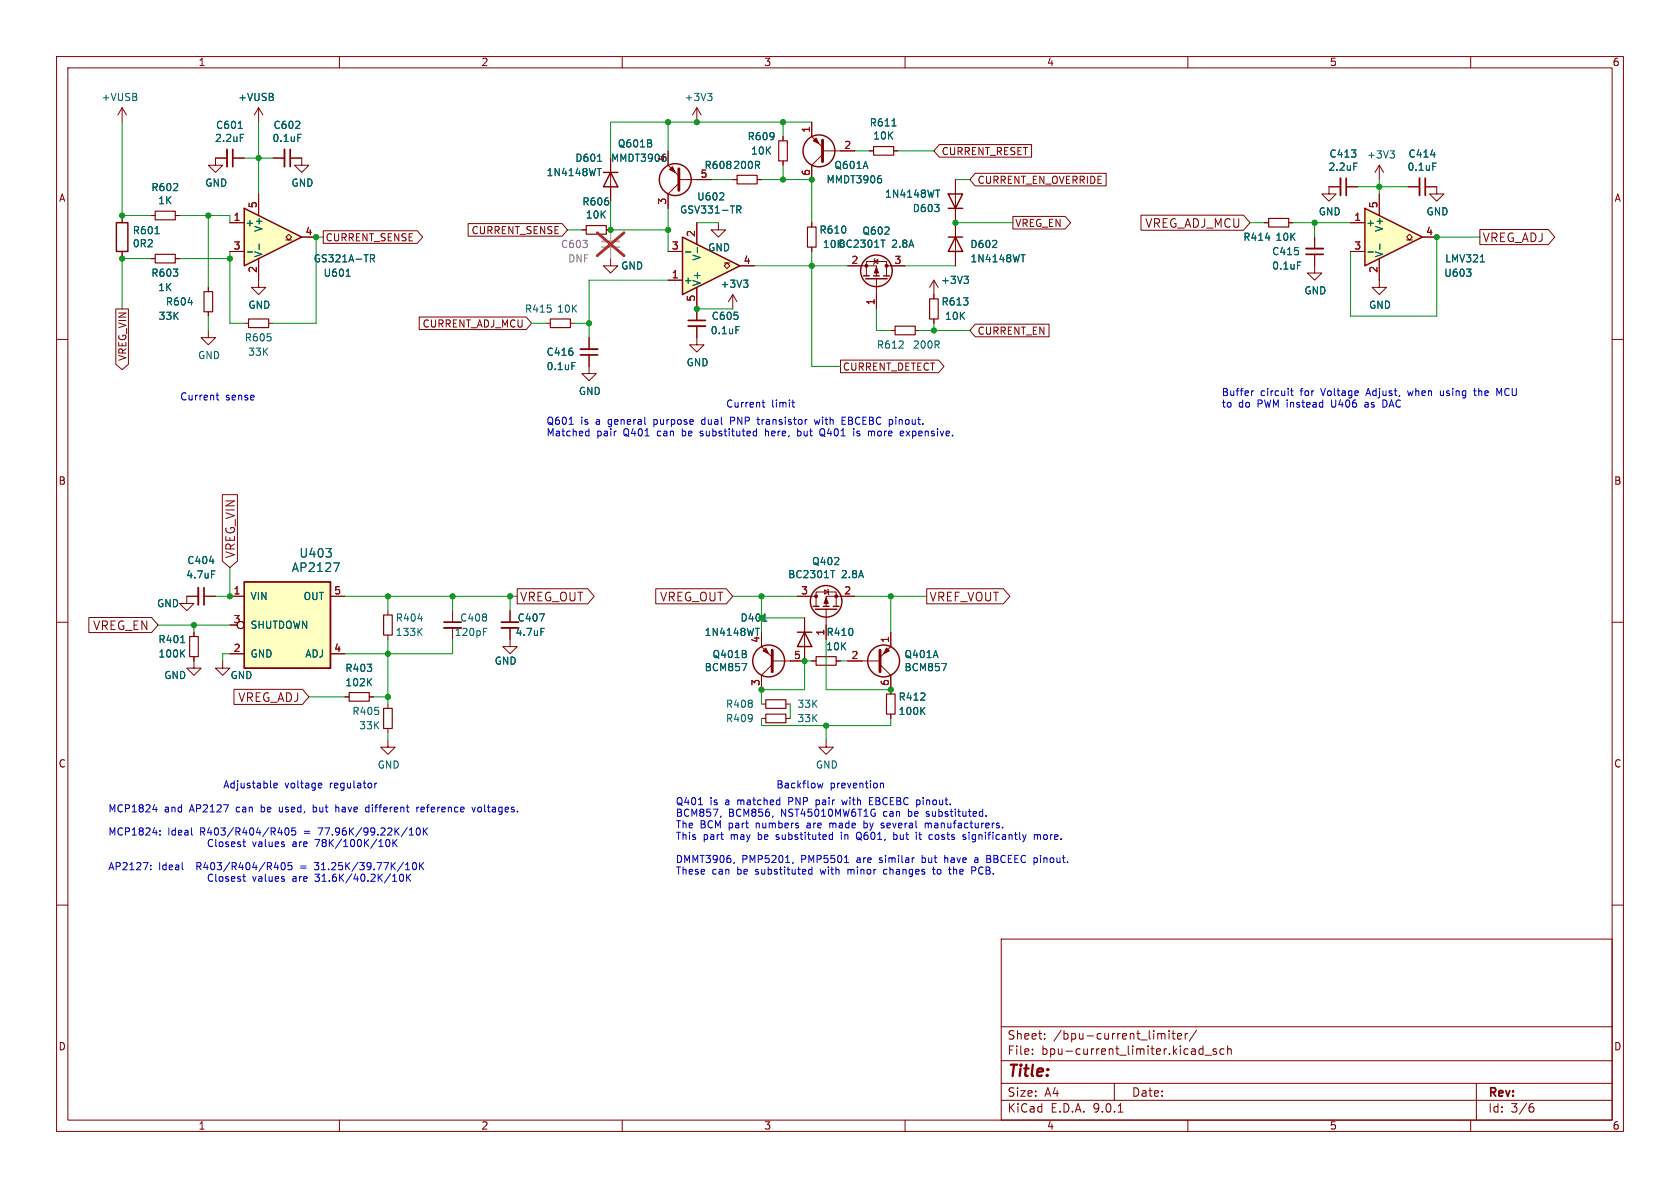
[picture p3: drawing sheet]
<svg xmlns="http://www.w3.org/2000/svg" width="297mm" height="210mm" viewBox="0 0 297 210" stroke-linecap="round" stroke-linejoin="round" font-family="sans-serif">
<defs><g id="words">
<text font-size="2.8" fill="#840000" x="178" y="190.9">Title:</text>
<g font-size="2.1" fill="#840000">
<text x="202.4" y="40.5">VREG_ADJ_MCU</text>
<text x="262" y="43">VREG_ADJ</text>
<text x="41.7" y="98.8" transform="rotate(-90 41.7 98.8)">VREG_VIN</text>
<text x="91.8" y="106.5">VREG_OUT</text>
<text x="116.6" y="106.5">VREG_OUT</text>
<text x="164.2" y="106.5">VREF_VOUT</text>
<text x="16.4" y="111.6">VREG_EN</text>
<text x="42" y="124.3">VREG_ADJ</text>
<text x="178" y="184">Sheet:</text>
<text x="186.2" y="184">/bpu-current_limiter/</text>
<text x="178" y="186.7">File:</text>
<text x="184.1" y="186.7">bpu-current_limiter.kicad_sch</text>
<text x="178" y="196.9">KiCad</text>
<text x="178" y="194.1">Size:</text>
<text x="184.7" y="194.1">A4</text>
<text x="185.7" y="196.9">E.D.A.</text>
<text x="193.3" y="196.9">9.0.1</text>
<text x="200" y="194.1">Date:</text>
<text x="263" y="194.3">Rev:</text>
<text x="263" y="196.9">Id:</text>
<text x="267.1" y="196.9">3/6</text>
</g>
<g font-size="2.1" fill="#006464">
<text x="51.5" y="101.3">AP2127</text>
<text x="52.8" y="98.8">U403</text>
</g>
<g font-size="1.8" fill="#840000">
<text x="35" y="11.9">1</text>
<text x="85" y="11.9">2</text>
<text x="135" y="11.9">3</text>
<text x="185" y="11.9">4</text>
<text x="235" y="11.9">5</text>
<text x="285" y="11.9">6</text>
<text x="166.4" y="27.6">CURRENT_RESET</text>
<text x="10.3" y="35.9">A</text>
<text x="172.7" y="32.7">CURRENT_EN_OVERRIDE</text>
<text x="285.3" y="35.9">A</text>
<text x="83.3" y="41.6">CURRENT_SENSE</text>
<text x="179.4" y="40.3">VREG_EN</text>
<text x="57.5" y="42.9">CURRENT_SENSE</text>
<text x="74.6" y="58.1">CURRENT_ADJ_MCU</text>
<text x="172.7" y="59.4">CURRENT_EN</text>
<text x="22.5" y="63.9" transform="rotate(-90 22.5 63.9)">VREG_VIN</text>
<text x="148.9" y="65.7">CURRENT_DETECT</text>
<text x="10.3" y="85.9">B</text>
<text x="285.3" y="85.9">B</text>
<text x="10.3" y="135.9">C</text>
<text x="285.3" y="135.9">C</text>
<text x="10.3" y="185.9">D</text>
<text x="285.3" y="185.9">D</text>
<text x="35" y="199.9">1</text>
<text x="85" y="199.9">2</text>
<text x="135" y="199.9">3</text>
<text x="185" y="199.9">4</text>
<text x="235" y="199.9">5</text>
<text x="285" y="199.9">6</text>
</g>
<g font-size="1.8" fill="#006464">
<text x="17.9" y="18.1">+VUSB</text>
<text x="38.1" y="23">C601</text>
<text x="42" y="18.1">+VUSB</text>
<text x="48.2" y="23">C602</text>
<text x="120.9" y="18.1">+3V3</text>
<text x="153.7" y="22.6">R611</text>
<text x="37.9" y="25.3">2.2uF</text>
<text x="48.1" y="25.3">0.1uF</text>
<text x="101.6" y="28.8">D601</text>
<text x="107.9" y="28.8">MMDT3906</text>
<text x="109.1" y="26.3">Q601B</text>
<text x="132.1" y="25">R609</text>
<text x="132.7" y="27.5">10K</text>
<text x="154.3" y="24.9">10K</text>
<text x="234.9" y="28.1">C413</text>
<text x="241.6" y="28.2">+3V3</text>
<text x="248.9" y="28.1">C414</text>
<text x="26.7" y="34">R602</text>
<text x="36.2" y="33.2">GND</text>
<text x="51.4" y="33.2">GND</text>
<text x="96.5" y="31.3">1N4148WT</text>
<text x="123.1" y="35.6">U602</text>
<text x="124.4" y="30.1">R608</text>
<text x="129.5" y="30.1">200R</text>
<text x="146" y="32.6">MMDT3906</text>
<text x="147.4" y="30.1">Q601A</text>
<text x="156.4" y="35.2">1N4148WT</text>
<text x="234.8" y="30.4">2.2uF</text>
<text x="248.7" y="30.4">0.1uF</text>
<text x="23.4" y="41.6">R601</text>
<text x="27.9" y="36.3">1K</text>
<text x="43.3" y="40.2">+</text>
<text x="46.6" y="41.1" transform="rotate(-90 46.6 41.1)">V+</text>
<text x="102.9" y="36.5">R606</text>
<text x="103.5" y="38.8">10K</text>
<text x="120.1" y="37.9">GSV331-TR</text>
<text x="144.8" y="41.5">R610</text>
<text x="152.4" y="41.7">Q602</text>
<text x="161.3" y="37.7">D603</text>
<text x="233" y="38.3">GND</text>
<text x="241.4" y="40.2">+</text>
<text x="244.7" y="41.1" transform="rotate(-90 244.7 41.1)">V+</text>
<text x="252.1" y="38.3">GND</text>
<text x="23.4" y="43.9">0R2</text>
<text x="46.6" y="45.6" transform="rotate(-90 46.6 45.6)">V-</text>
<text x="55.4" y="46.6">GS321A-TR</text>
<text x="109.7" y="47.9">GND</text>
<text x="124.1" y="46.2" transform="rotate(-90 124.1 46.2)">V-</text>
<text x="125.1" y="44.6">GND</text>
<text x="145.4" y="44">10KBC2301T</text>
<text x="157.6" y="44">2.8A</text>
<text x="171.5" y="44">D602</text>
<text x="171.5" y="46.6">1N4148WT</text>
<text x="219.7" y="42.8">R414</text>
<text x="224.8" y="45.3">C415</text>
<text x="224.8" y="47.9">0.1uF</text>
<text x="225.4" y="42.8">10K</text>
<text x="244.7" y="45.6" transform="rotate(-90 244.7 45.6)">V-</text>
<text x="255.4" y="46.6">LMV321</text>
<text x="26.7" y="49.1">R603</text>
<text x="27.9" y="51.7">1K</text>
<text x="57.1" y="49.1">U601</text>
<text x="120.8" y="50.4">+</text>
<text x="124.1" y="50.7" transform="rotate(-90 124.1 50.7)">V+</text>
<text x="127.3" y="51.1">+3V3</text>
<text x="166.3" y="50.4">+3V3</text>
<text x="230.5" y="52.2">GND</text>
<text x="255.2" y="49.1">U603</text>
<text x="27.9" y="56.7">33K</text>
<text x="29.2" y="54.2">R604</text>
<text x="43.8" y="54.8">GND</text>
<text x="92.7" y="55.5">R415</text>
<text x="98.4" y="55.5">10K</text>
<text x="125.5" y="59.3">0.1uF</text>
<text x="125.7" y="56.7">C605</text>
<text x="166.4" y="54.2">R613</text>
<text x="167" y="56.7">10K</text>
<text x="241.9" y="54.8">GND</text>
<text x="34.9" y="63.7">GND</text>
<text x="43.2" y="60.6">R605</text>
<text x="43.8" y="63.1">33K</text>
<text x="96.5" y="63.1">C416</text>
<text x="96.5" y="65.6">0.1uF</text>
<text x="121.3" y="64.9">GND</text>
<text x="154.9" y="61.8">R612</text>
<text x="161.3" y="61.8">200R</text>
<text x="102.2" y="70">GND</text>
<text x="33" y="99.9">C404</text>
<text x="143.5" y="100.1">Q402</text>
<text x="27.7" y="107.5">GND</text>
<text x="32.8" y="102.5">4.7uF</text>
<text x="44.2" y="106.3">VIN</text>
<text x="53.6" y="106.3">OUT</text>
<text x="139.2" y="102.4">BC2301T</text>
<text x="148.8" y="102.4">2.8A</text>
<text x="27.9" y="113.9">R401</text>
<text x="44.2" y="111.4">SHUTDOWN</text>
<text x="69.9" y="110.1">R404</text>
<text x="69.9" y="112.6">133K</text>
<text x="80.3" y="112.6">120pF</text>
<text x="81.2" y="110.1">C408</text>
<text x="91" y="112.6">4.7uF</text>
<text x="91.4" y="110.1">C407</text>
<text x="124.5" y="112.6">1N4148WT</text>
<text x="146" y="112.6">R410</text>
<text x="27.9" y="116.4">100K</text>
<text x="44.2" y="116.4">GND</text>
<text x="53.9" y="116.4">ADJ</text>
<text x="60.9" y="119">R403</text>
<text x="87.4" y="117.7">GND</text>
<text x="124.5" y="118.8">BCM857</text>
<text x="125.9" y="116.5">Q401B</text>
<text x="146" y="115.2">10K</text>
<text x="159.8" y="118.8">BCM857</text>
<text x="159.8" y="116.5">Q401A</text>
<text x="28.9" y="120.2">GND</text>
<text x="40.6" y="120.2">GND</text>
<text x="60.9" y="121.5">102K</text>
<text x="128.2" y="125.3">R408</text>
<text x="140.9" y="125.3">33K</text>
<text x="158.8" y="124.1">R412</text>
<text x="62.2" y="126.6">R405</text>
<text x="63.4" y="129.1">33K</text>
<text x="128.2" y="127.9">R409</text>
<text x="140.9" y="127.9">33K</text>
<text x="158.8" y="126.6">100K</text>
<text x="66.7" y="136.1">GND</text>
<text x="144.1" y="136.1">GND</text>
</g>
<g font-size="1.8" fill="#a90000">
<text x="143.3" y="23.6" transform="rotate(-90 143.3 23.6)">1</text>
<text x="117.9" y="28.6" transform="rotate(-90 117.9 28.6)">4</text>
<text x="149.2" y="26.4">2</text>
<text x="123.8" y="31.5">5</text>
<text x="143.3" y="31.2" transform="rotate(-90 143.3 31.2)">6</text>
<text x="41.2" y="39.1">1</text>
<text x="45.5" y="36.9" transform="rotate(-90 45.5 36.9)">5</text>
<text x="53.9" y="41.7">4</text>
<text x="117.9" y="36.3" transform="rotate(-90 117.9 36.3)">3</text>
<text x="122.9" y="42" transform="rotate(-90 122.9 42)">2</text>
<text x="239.3" y="39.1">1</text>
<text x="243.6" y="36.9" transform="rotate(-90 243.6 36.9)">5</text>
<text x="252" y="41.7">4</text>
<text x="41.2" y="44.2">3</text>
<text x="118.7" y="44.2">3</text>
<text x="131.4" y="46.7">4</text>
<text x="150.4" y="46.7">2</text>
<text x="158" y="46.7">3</text>
<text x="239.3" y="44.2">3</text>
<text x="45.5" y="48.3" transform="rotate(-90 45.5 48.3)">2</text>
<text x="118.7" y="49.3">1</text>
<text x="122.9" y="53.4" transform="rotate(-90 122.9 53.4)">5</text>
<text x="243.6" y="48.3" transform="rotate(-90 243.6 48.3)">2</text>
<text x="154.7" y="54" transform="rotate(-90 154.7 54)">1</text>
<text x="41.2" y="105.2">1</text>
<text x="59" y="105.2">5</text>
<text x="141.5" y="105.2">3</text>
<text x="149.2" y="105.2">2</text>
<text x="41.2" y="110.2">3</text>
<text x="134.4" y="113.7" transform="rotate(-90 134.4 113.7)">4</text>
<text x="145.8" y="112.5" transform="rotate(-90 145.8 112.5)">1</text>
<text x="157.2" y="113.7" transform="rotate(-90 157.2 113.7)">1</text>
<text x="41.2" y="115.3">2</text>
<text x="59" y="115.3">4</text>
<text x="140.3" y="116.6">5</text>
<text x="150.4" y="116.6">2</text>
<text x="134.4" y="121.4" transform="rotate(-90 134.4 121.4)">3</text>
<text x="157.2" y="121.4" transform="rotate(-90 157.2 121.4)">6</text>
</g>
<g font-size="1.8" fill="#989898">
<text x="99.1" y="44">C603</text>
<text x="100.3" y="46.6">DNF</text>
</g>
<g font-size="1.8" fill="#0000c2">
<text x="31.7" y="70.9">Current</text>
<text x="39.9" y="70.9">sense</text>
<text x="215.9" y="70.1">Buffer</text>
<text x="222.8" y="70.1">circuit</text>
<text x="230" y="70.1">for</text>
<text x="233.9" y="70.1">Voltage</text>
<text x="242.1" y="70.1">Adjust,</text>
<text x="249.6" y="70.1">when</text>
<text x="255.5" y="70.1">using</text>
<text x="261.7" y="70.1">the</text>
<text x="265.8" y="70.1">MCU</text>
<text x="96.5" y="75.2">Q601</text>
<text x="96.5" y="77.2">Matched</text>
<text x="102.6" y="75.2">is</text>
<text x="105.5" y="75.2">a</text>
<text x="105.5" y="77.2">pair</text>
<text x="107.8" y="75.2">general</text>
<text x="110.4" y="77.2">Q401</text>
<text x="116" y="75.2">purpose</text>
<text x="116.5" y="77.2">can</text>
<text x="121" y="77.2">be</text>
<text x="124.4" y="77.2">substituted</text>
<text x="124.7" y="75.2">dual</text>
<text x="128.3" y="72.1">Current</text>
<text x="130" y="75.2">PNP</text>
<text x="135" y="75.2">transistor</text>
<text x="136.1" y="77.2">here,</text>
<text x="136.4" y="72.1">limit</text>
<text x="142" y="77.2">but</text>
<text x="145.3" y="75.2">with</text>
<text x="146.2" y="77.2">Q401</text>
<text x="150.3" y="75.2">EBCEBC</text>
<text x="152.4" y="77.2">is</text>
<text x="155.2" y="77.2">more</text>
<text x="158.8" y="75.2">pinout.</text>
<text x="161" y="77.2">expensive.</text>
<text x="215.9" y="72.1">to</text>
<text x="218.9" y="72.1">do</text>
<text x="222.4" y="72.1">PWM instead</text>
<text x="235.8" y="72.1">U406</text>
<text x="242" y="72.1">as</text>
<text x="245.3" y="72.1">DAC</text>
<text x="19" y="143.7">MCP1824</text>
<text x="29.1" y="143.7">and</text>
<text x="33.7" y="143.7">AP2127</text>
<text x="39.4" y="139.5">Adjustable</text>
<text x="42" y="143.7">can</text>
<text x="46.6" y="143.7">be</text>
<text x="50" y="143.7">used,</text>
<text x="50.3" y="139.5">voltage</text>
<text x="56.2" y="143.7">but</text>
<text x="58.4" y="139.5">regulator</text>
<text x="60.4" y="143.7">have</text>
<text x="65.9" y="143.7">different</text>
<text x="75.1" y="143.7">reference</text>
<text x="85.2" y="143.7">voltages.</text>
<text x="119.4" y="142.4">Q401</text>
<text x="125.5" y="142.4">is</text>
<text x="128.3" y="142.4">a</text>
<text x="130.6" y="142.4">matched</text>
<text x="137.2" y="139.5">Backflow</text>
<text x="139.8" y="142.4">PNP</text>
<text x="144.9" y="142.4">pair</text>
<text x="146.7" y="139.5">prevention</text>
<text x="149.7" y="142.4">with</text>
<text x="154.7" y="142.4">EBCEBC</text>
<text x="163.3" y="142.4">pinout.</text>
<text x="19" y="147.8">MCP1824:</text>
<text x="29.7" y="147.8">Ideal</text>
<text x="35.5" y="147.8">R403/R404/R405</text>
<text x="40.1" y="149.8">Closest</text>
<text x="48.2" y="149.8">values</text>
<text x="54" y="147.8">=</text>
<text x="55.5" y="149.8">are</text>
<text x="56.8" y="147.8">77.96K/99.22K/10K</text>
<text x="59.7" y="149.8">78K/100K/10K</text>
<text x="119.4" y="144.5">BCM857,</text>
<text x="119.4" y="146.5">The</text>
<text x="119.4" y="148.6">This</text>
<text x="123.8" y="146.5">BCM part</text>
<text x="124.3" y="148.6">part</text>
<text x="128.8" y="144.5">BCM856,</text>
<text x="129.3" y="148.6">may</text>
<text x="133.9" y="146.5">numbers</text>
<text x="134.3" y="148.6">be</text>
<text x="137.7" y="148.6">substituted</text>
<text x="138.2" y="144.5">NST45010MW6T1G</text>
<text x="143.1" y="146.5">are</text>
<text x="147.3" y="146.5">made</text>
<text x="149.4" y="148.6">in</text>
<text x="152.3" y="148.6">Q601,</text>
<text x="153.6" y="146.5">by</text>
<text x="156.5" y="144.5">can</text>
<text x="156.8" y="146.5">several</text>
<text x="159" y="148.6">but</text>
<text x="161" y="144.5">be</text>
<text x="163.2" y="148.6">it</text>
<text x="164.4" y="144.5">substituted.</text>
<text x="164.8" y="146.5">manufacturers.</text>
<text x="165.7" y="148.6">costs</text>
<text x="171.9" y="148.6">significantly</text>
<text x="184.7" y="148.6">more.</text>
<text x="19" y="153.9">AP2127:</text>
<text x="28" y="153.9">Ideal</text>
<text x="35" y="153.9">R403/R404/R405</text>
<text x="40.1" y="156">Closest</text>
<text x="48.2" y="156">values</text>
<text x="53.5" y="153.9">=</text>
<text x="55.5" y="156">are</text>
<text x="56.3" y="153.9">31.25K/39.77K/10K</text>
<text x="59.7" y="156">31.6K/40.2K/10K</text>
<text x="119.4" y="152.6">DMMT3906,</text>
<text x="119.4" y="154.7">These</text>
<text x="125.9" y="154.7">can</text>
<text x="130.4" y="154.7">be</text>
<text x="131.1" y="152.6">PMP5201,</text>
<text x="133.8" y="154.7">substituted</text>
<text x="141.7" y="152.6">PMP5501</text>
<text x="145.5" y="154.7">with</text>
<text x="150.5" y="154.7">minor</text>
<text x="151.7" y="152.6">are</text>
<text x="155.9" y="152.6">similar</text>
<text x="157.1" y="154.7">changes</text>
<text x="163.6" y="152.6">but</text>
<text x="166" y="154.7">to</text>
<text x="167.8" y="152.6">have</text>
<text x="169.1" y="154.7">the</text>
<text x="173.2" y="154.7">PCB.</text>
<text x="173.4" y="152.6">a</text>
<text x="175.7" y="152.6">BBCEEC</text>
<text x="184.2" y="152.6">pinout.</text>
</g>
<text font-size="1.8" fill="#009600" x="130.8" y="110.1">D401</text>
</g></defs>
<g fill="none" stroke="#840000" stroke-width=".18">
<path d="M10 10h277v190h-277zM12 12h273v186h-273zM60 10v2M110 10v2M123.2 19.1l-.8 1.2M123.2 19.1l.8 1.2M123.2 19.1v2.5M160 10v2M210 10v2M260 10v2M21.6 38.1v1.3M118.1 26.7v2.5l1.9 1.9"/>
<path d="M120 31.8h5.7M120 32.4l-1.9 1.9v2.5M129.5 31.8h.8M133.9 31.8h.7M21.6 44.5v1.2M10 60h2M285 60h2M10 110h2M33 105.4v1.3h1.3l-1.3 1.3-1.3-1.3h1.3M141 105.4h3.3M143.5 116.8h.8M144.3 107.2v-2.6h3.5v2.6"/>
<path d="M145.8 104.3l.6 .3-.6 .4zM146 107.7v5.3M146.3 104.1l.1 .2v.7l.2 .2M147.8 116.8h.8M149.9 116.8h5.7M151.1 105.4h-5.1v1.8M155.6 117.5l1.9 1.9v2.5M157.5 111.8v2.5l-1.9 1.9M285 110h2M10 160h2M177 166h108v32h-108zM285 160h2"/>
<path d="M60 198v2M110 198v2M160 198v2M177 194.5h108M177 191.5h108M177 187.5h108M177 181.5h108M182.5 186.3v.1M182.5 185.5v.1M184.7 183.6v.1M184.7 182.8v.1M197 191.5v3"/>
<path d="M197.7 196.6h.8M205.5 182.7l.4 .1 .1 .1v.8M206.7 182.2v.1M206.7 182.7v1M207.2 182.7h.5M207.4 182.2v1.3l.3 .2M208.2 183.2l.7-.1-.1-.3-.4-.1-.2 .2v.7h.6M209.5 182.7v1M210 182.7l-.3 .1-.2 .2M210 198v2M211.5 182.1l-1.3 2M212 186.1l.2 .3 .5-.1"/>
<path d="M212.7 184.9v1.5M212.7 185.5l-.5-.1-.2 .3M213 186.5h1.2M215 185.5l-.3-.1-.2 .2v.2l.5 .2v.3h-.5M216.4 185.5l-.4-.1-.3 .3v.4l.1 .2h.6M217 185.5l.2-.1 .4 .1 .1 .9M217 184.9v1.5M260 198v2M261 191.5v6.5M270.6 195.7h.4l.2 .3-.1 .5-.5 .1M271 195.1l-.4 .1"/>
</g>
<path d="M120 29.8v3.9M155.6 114.9v3.8" fill="none" stroke="#840000" stroke-width=".51"/>
<g fill="none" stroke="#840000" stroke-width=".25">
<path d="M20.6 39.4h2v5.1h-2zM143.8 107.2h1M144.1 107.7h3.9M145.5 107.2h1.1M147.3 107.2h1"/>
<circle cx="119.4" cy="31.7" r="2.82"/>
<circle cx="146" cy="106.3" r="2.79"/>
<circle cx="156.2" cy="116.8" r="2.82"/>
</g>
<g fill="#840000" stroke="#840000" stroke-width=".18">
<path d="M156.7 114.6l.5 .5-1 .5z"/>
<path d="M146 105.7l.4 1h-.7z"/>
<path d="M118.4 30l.5-.5 .5 1z"/>
<circle cx="144.3" cy="105.4" r=".25"/>
<circle cx="147.8" cy="105.4" r=".25"/>
</g>
<path d="M125.1 16.5h.8l-.5 .5M125.6 17l.3 .2v.3l-.3 .3M115.2 25.4v.5M27.4 41.3h.7M146.8 100.9h.8M166.5 117.3h.8l-.5 1.3" fill="none" stroke="#006464" stroke-width=".18"/>
<path d="M130.3 31h3.6v1.5h-3.6zM144.3 116.1h3.5v1.5h-3.5z" fill="none" stroke="#840000" stroke-width=".2"/>
<path d="M43.2 102.9h15.2v15.2h-15.2z" fill="#ffffc2"/>
<path d="M43.2 102.9h15.2v15.2h-15.2z" fill="none" stroke="#840000" stroke-width=".3"/>
<g fill="none" stroke="#840000" stroke-width=".18">
<path d="M40.6 105.4h2.6M40.6 110.5h1.3M40.6 115.6h2.6M58.4 105.4h2.6M58.4 115.6h2.6M134.6 111.8v2.5l1.9 1.9M136.5 117.5l-1.9 1.9v2.5M142.2 109.2v7.6h-5.7M61 123.2h.7M65.3 123.2h.7M68.6 130.8v1.3h1.2l-1.2 1.3-1.3-1.3h1.3"/>
<circle cx="42.5" cy="110.5" r=".63"/>
</g>
<path d="M59 99.5h1l-.7 1.5M65.7 120l-.7 .7M131.2 117.3h.8l-.5 1.3M131.9 115.7v.4M133.5 111.1h.7M134.9 109.8h.7M65.2 120.5l.5 .7" fill="none" stroke="#006464" stroke-width=".18"/>
<path d="M61.7 122.4h3.6v1.6h-3.6z" fill="none" stroke="#840000" stroke-width=".2"/>
<g fill="none" stroke="#840000" stroke-width=".25">
<path d="M141 111.8h2.5M142.2 111.8l1.3 2.5h-2.5z"/>
<circle cx="135.9" cy="116.8" r="2.82"/>
</g>
<path d="M136.5 114.9v3.8" fill="none" stroke="#840000" stroke-width=".51"/>
<path d="M134.9 115.1l.5-.5 .5 1z" fill="#840000" stroke="#840000" stroke-width=".18"/>
<path d="M241.3 36.8l10.2 5.1-10.2 5.1z" fill="#ffffc2"/>
<path d="M106.7 30.5h2.5M107.9 30.5l1.3 2.5h-2.5zM167.6 34.3h2.6l-1.3 2.5zM167.6 36.8h2.6M241.3 36.8l10.2 5.1-10.2 5.1zM167.6 41.9h2.6M168.9 41.9l1.3 2.6h-2.6z" fill="none" stroke="#840000" stroke-width=".25"/>
<g fill="none" stroke="#840000" stroke-width=".18">
<path d="M21.6 19.1l-.8 1.2M21.6 19.1l.8 1.2M21.6 19.1v2.5M26.7 38.1h.7M31 38.1h.7M107.9 27.9v7.7M168.9 31.8v15.2M223.5 39.4h.8M227.8 39.4h.8M238.8 39.4h2.5M243.8 29.2v2.6M243.8 34.3v3.8"/>
<path d="M243.8 29.2l-.7 1.3M243.8 29.2l.8 1.3M248.9 33h2.1M252 33h2v1.3h1.3l-1.3 1.3-1.3-1.3h1.3M45.7 49.5v1.3h1.3l-1.3 1.3-1.3-1.3h1.3M96.5 57.2h.8M100.8 57.2h.8M102.9 40.6h.7M107.2 40.6h.7M129.5 52.1l-.7 1.2M129.5 52.1l.8 1.2M129.5 52.1v2.5"/>
<path d="M165.1 49.5v3.3M165.1 56.4v.8M165.1 49.5l-.8 1.3M165.1 49.5l.8 1.3M232.4 45v3.3h1.3l-1.3 1.2-1.3-1.2h1.3M232.4 41.9v2M238.8 44.5h2.5M243.8 45.7v5.1h1.3l-1.3 1.3-1.2-1.3h1.2M248.7 42.4h.5l-.5-.5 .5-.5 .5 .5-.5 .5h.5M251.5 41.9h2.5M33 105.4h2.1M34.3 116.1v2h1.3l-1.3 1.3-1.3-1.3h1.3"/>
<path d="M34.3 111.8v.7M36.1 105.4h2M39.4 116.8v1.3h1.2l-1.2 1.3-1.3-1.3h1.3M68.6 108v.7M68.6 112.3v.7M80 108v2M90.2 111v3.3h1.2l-1.2 1.3-1.3-1.3h1.3M90.2 108v2M68.6 124.5v.7M68.6 128.8v.7M134.6 124.5h.8M134.6 127h.8"/>
<path d="M138.9 124.5h.8M138.9 127h.8M146 130.8v1.3h1.3l-1.3 1.3-1.2-1.3h1.2M157.5 121.9v.8M157.5 126.2v.8"/>
</g>
<g fill="none" stroke="#006464" stroke-width=".18">
<path d="M105.6 29.8h.7M105.6 28.5h.8M165.4 33.6h.7M245.7 26.7h.8l-.4 .4M246.3 27.1l.2 .3v.3l-.2 .2M252.9 27.4h.8M253.3 28.8h.6M131.4 49.5h.8l-.4 .5M132 50l.2 .3v.3l-.2 .2M170.4 48.8h.8l-.4 .5M171 49.3l.2 .3v.3l-.2 .2M180.5 45h.7"/>
<path d="M223.7 42.1h.8M229.4 46.3h.6M241.8 44.5h1M243.9 43.1v1M259.3 47.6h.7l-.4 .5M260 48.2v.5M261.7 46.3h.7M37 99.2h.8M31.9 113.6h.8M32.1 115.4l.6 .7M32.7 114.9l-.8 .7M37.4 100.9h.6"/>
<path d="M73.9 109.4h.8M74.1 111.6l.5 .7M74.6 111.1l-.7 .7M85.5 111.7h.4M85.5 111.1h.6M95.4 108.5h.8l-.5 1.3M95.6 111.1h.6M163 125.6l.5 .7M163.5 125l-.7 .8"/>
</g>
<path d="M27.4 37.3h3.6v1.6h-3.6zM103.6 39.9h3.6v1.5h-3.6zM224.3 38.6h3.5v1.5h-3.5zM97.3 56.4h3.5v1.5h-3.5zM164.3 52.8h1.6v3.6h-1.6zM33.5 112.5h1.6v3.6h-1.6zM67.8 108.7h1.5v3.6h-1.5zM67.8 125.2h1.5v3.6h-1.5zM135.4 123.7h3.5v1.5h-3.5zM135.4 126.2h3.5v1.6h-3.5zM156.7 122.7h1.5v3.5h-1.5z" fill="none" stroke="#840000" stroke-width=".2"/>
<path d="M252 31.5v3M230.9 45h3M36.1 103.9v3M78.5 110h3M88.6 110h3.1" fill="none" stroke="#840000" stroke-width=".3"/>
<path d="M251 31.5v3M230.9 43.9h3M35.1 103.9v3M78.5 111h3M88.6 111h3.1" fill="none" stroke="#840000" stroke-width=".33"/>
<path d="M106.4 43.7h3.1" fill="none" stroke="#a1a1a1" stroke-width=".3"/>
<path d="M106.4 42.7h3.1" fill="none" stroke="#a1a1a1" stroke-width=".33"/>
<path d="M107.9 40.6v2.1M107.9 43.7v2" fill="none" stroke="#a1a1a1" stroke-width=".18"/>
<path d="M105.6 41.2l4.7 4M110.3 41.2l-4.7 4" fill="none" stroke="#e12e31" stroke-width=".46"/>
<path d="M43.2 36.8l10.1 5.1-10.1 5.1z" fill="#ffffc2"/>
<g fill="none" stroke="#840000" stroke-width=".25">
<path d="M43.2 36.8l10.1 5.1-10.1 5.1zM152.7 48.8h1M153 49.3h3.8M154.4 48.8h1M156.2 48.8h1"/>
<circle cx="144.8" cy="26.7" r="2.82"/>
<circle cx="154.9" cy="47.9" r="2.79"/>
</g>
<g fill="none" stroke="#840000" stroke-width=".18">
<path d="M45.7 19.1v2.5M45.7 19.1l-.7 1.2M45.7 19.1l.8 1.2M40.1 27.9h-2v1.3h1.3l-1.3 1.3-1.3-1.3h1.3M40.6 39.4h2.6M41.1 27.9h2.1M45.7 34.3v3.8M48.3 27.9h2M51.3 27.9h2v1.3h1.3l-1.3 1.3-1.2-1.3h1.2M143.5 21.6v2.5l1.9 1.9M143.5 39.4v.7M145.4 27.3l-1.9 1.9v2.6"/>
<path d="M145.4 26.7h5.7M153.7 26.7h.7M158 26.7h.7M234.9 33v1.3h1.3l-1.3 1.3-1.2-1.3h1.2M26.7 45.7h.7M31 45.7h.7M36.8 50.8v.8M36.8 55.1v.8M40.6 44.5h2.6M45.7 45.7v3.8M50.5 42.4h.6l-.6-.5 .6-.5 .5 .5-.5 .5h.5M53.3 41.9h2.6"/>
<path d="M104.1 59.7v2M107.9 45.7v1.3h1.3l-1.3 1.3-1.2-1.3h1.2M123.2 57.7v3.3h1.3l-1.3 1.2-1.3-1.2h1.3M123.2 54.6v2M143.5 43.7v.8M149.9 47h5v1.8M153.2 48.8v-2.6h3.5v2.6M154.6 46.2l.6-.4v.8zM154.7 45.7l-.1 .1v.8l-.2 .1M154.9 49.3v5.3M156.7 47h3.3M157.5 58.4h.7"/>
<path d="M161.8 58.4h.8M104.1 62.7v3.3h1.3l-1.3 1.3-1.2-1.3h1.2"/>
</g>
<g fill="none" stroke="#006464" stroke-width=".18">
<path d="M42.1 22.7h.7M42.5 23.7h.6M52.6 23.7h.6M155.8 31.7v.5M157.7 22.3h.7M33.3 53.5h.7M43.7 44.5h1M45.8 43.1v1M61.2 48.8h.7M65.5 45h.5l.2 .3-.1 .3-.6 .1M65.8 45.7l.4 .6M130.1 57.7h.6"/>
<path d="M155.7 42.4h.8M101.1 64.1h.6"/>
</g>
<path d="M145.4 24.8v3.8" fill="none" stroke="#840000" stroke-width=".51"/>
<g fill="#840000" stroke="#840000" stroke-width=".18">
<path d="M143.8 24.9l.5-.5 .5 1z"/>
<path d="M154.9 47.2l.4 1.1h-.7z"/>
<circle cx="156.7" cy="47" r=".25"/>
<circle cx="153.2" cy="47" r=".25"/>
</g>
<path d="M154.4 25.9h3.6v1.5h-3.6zM27.4 45h3.6v1.5h-3.6zM36.1 51.6h1.5v3.5h-1.5zM142.7 40.1h1.6v3.6h-1.6zM158.2 57.7h3.6v1.5h-3.6z" fill="none" stroke="#840000" stroke-width=".2"/>
<path d="M41.1 26.4v3.1M51.3 26.4v3.1M121.7 56.6h3M102.6 62.7h3.1" fill="none" stroke="#840000" stroke-width=".3"/>
<path d="M40.1 26.4v3.1M50.3 26.4v3.1M121.7 57.7h3M102.6 61.7h3.1" fill="none" stroke="#840000" stroke-width=".33"/>
<path d="M120.6 41.9l10.2 5.1-10.2 5.1z" fill="#ffffc2"/>
<path d="M120.6 41.9l10.2 5.1-10.2 5.1z" fill="none" stroke="#840000" stroke-width=".25"/>
<g fill="none" stroke="#840000" stroke-width=".18">
<path d="M21.6 38.1v1.3M26.7 38.1h.7M31 38.1h.7M38.1 27.9h2M40.6 39.4h2.6M41.1 27.9h2.1M45.7 34.3v3.8M48.3 27.9h2M51.3 27.9h2M82.8 39.5h16.6l.9 1.1-.9 1.2h-16.6zM107.9 27.9v2.6M107.9 33v2.6"/>
<path d="M118.1 26.7v2.5M118.1 34.3v2.5M123.2 39.4v3.8M123.2 31.8h2.5M127 39.4v1.2h1.3l-1.3 1.3-1.3-1.3h1.3M129.5 31.8h.8M133.9 31.8h.7M138.4 24.1v.8M138.4 28.4v.8M143.5 21.6v2.5M143.5 29.2v2.6M143.5 39.4v.7"/>
<path d="M148.6 26.7h2.5M153.7 26.7h.7M158 26.7h.7M166.1 25.6h16.3v2.2h-16.3l-1-1.1zM168.9 31.8v2.5M168.9 36.8v5.1M172.4 30.6h23.2v2.3h-23.2l-1-1.1zM179.1 38.3h9.2l1 1.1-1 1.1h-9.2zM201.7 38h18.1l1.2 1.4-1.2 1.3h-18.1zM223.5 39.4h.8M227.8 39.4h.8M234.9 33h2.1"/>
<path d="M238 33h2M238.8 39.4h2.5M243.8 34.3v3.8M248.9 33h2.1M252 33h2M20.5 54.6h2.2v9.8l-1.1 .9-1.1-.9zM21.6 44.5v1.2M26.7 45.7h.7M31 45.7h.7M36.8 58.4v1.3h1.3l-1.3 1.3-1.2-1.3h1.2M36.8 50.8v.8M36.8 55.1v.8"/>
<path d="M40.6 44.5h2.6M43.2 57.2h.7M45.7 45.7v3.8M47.5 57.2h.8M53.3 41.9h2.6M57.1 40.8h16.7l.9 1.1-.9 1.1h-16.7zM74.1 56h18.9l1 1.2-1 1.1h-18.9zM102.9 40.6h.7M104.1 59.7v2M107.2 40.6h.7M118.1 49.5h2.5M118.1 44.5h2.5"/>
<path d="M123.2 50.8v5.8M123.2 57.7v2M128 46.5h.5l-.5 .5 .5 .5 .5-.5-.5-.5h.5M130.8 47h2.5M143.5 43.7v.8M149.9 47h2.5M154.9 52.1v2.5M157.5 47h2.5M165.1 52.1v.7M165.1 56.4v.8M168.9 44.5v2.5M172.4 57.3h13.1v2.2h-13.1l-1-1.1z"/>
<path d="M232.4 41.9v2M232.4 45v2M238.8 44.5h2.5M243.8 45.7v3.8M251.5 41.9h2.5M261.6 40.6h12.1l1.2 1.3-1.2 1.3h-12.1zM104.1 62.7v2.1M148.6 63.7h17.3l1 1.1-1 1.1h-17.3zM39.3 87.4h2.7v11.8l-1.4 1.1-1.3-1.1zM15.7 109.2h11.1l1.1 1.3-1.1 1.3h-11.1zM33 105.4h2.1M34.3 111.8v.7"/>
<path d="M34.3 116.1v.7M36.1 105.4h2M40.6 105.4h2.6M40.6 110.5h1.3M40.6 115.6h2.6M58.4 105.4h2.6M58.4 115.6h2.6M90.2 108v2M90.2 111v2M91.4 104.1h12.5l1.2 1.3-1.2 1.3h-12.5zM115.9 104.1h12.5l1.1 1.3-1.1 1.3h-12.5zM134.6 111.8v2.5"/>
<path d="M134.6 119.4v2.5M141 105.4h2.5M142.2 114.3v2.5h-2.5M142.2 109.2v2.6M143.5 116.8h.8M146 110.5v2.5M147.8 116.8h.8M148.6 105.4h2.5M149.9 116.8h2.5M157.5 111.8v2.5M157.5 119.4v3.3M163.8 104.1h13.6l1.1 1.3-1.1 1.3h-13.6z"/>
<path d="M41.4 121.9h12.1l1.1 1.3-1.1 1.3h-12.1zM61 123.2h.7M65.3 123.2h.7M157.5 126.2v.8"/>
<circle cx="42.5" cy="110.5" r=".63"/>
</g>
<g fill="none" stroke="#006464" stroke-width=".18">
<path d="M42.1 22.7h.7M42.5 23.7h.6M52.6 23.7h.6M105.6 29.8h.7M105.6 28.5h.8M115.2 25.4v.5M127.2 35.4h.8M127.9 34.2v.4M130.3 36.4h.4l.3 .2-.1 .4-.6 .1M130.6 37.1l.4 .6M155.8 31.7v.5M157.7 22.3h.7"/>
<path d="M165.4 33.6h.7M239.3 28.8h.6M252.9 27.4h.8M253.3 28.8h.6M27.4 41.3h.7M33.3 53.5h.7M43.7 44.5h1M45.8 43.1v1M61.2 48.8h.7M65.5 45h.5l.2 .3-.1 .3-.6 .1M65.8 45.7l.4 .6M121.2 44.5h.9"/>
<path d="M123.3 43.7v1M130.1 57.7h.6M131.4 49.5h.8l-.4 .5M132 50l.2 .3v.3l-.2 .2M155.7 42.4h.8M170.4 48.8h.8l-.4 .5M171 49.3l.2 .3v.3l-.2 .2M180.5 45h.7M223.7 42.1h.8M229.4 46.3h.6M241.8 44.5h1M243.9 43.1v1"/>
<path d="M259.3 47.6h.7l-.4 .5M260 48.2v.5M261.7 46.3h.7M101.1 64.1h.6M37 99.2h.8M59 99.5h1l-.7 1.5M31.9 113.6h.8M32.1 115.4l.6 .7M32.7 114.9l-.8 .7M37.4 100.9h.6M65.7 120l-.7 .7M95.4 108.5h.8l-.5 1.3"/>
<path d="M95.6 111.1h.6M131.2 117.3h.8l-.5 1.3M131.9 115.7v.4M133.5 111.1h.7M134.9 109.8h.7M146.8 100.9h.8M166.5 117.3h.8l-.5 1.3M65.2 120.5l.5 .7M163 125.6l.5 .7M163.5 125l-.7 .8"/>
</g>
<path d="M238 31.5v3" fill="none" stroke="#840000" stroke-width=".3"/>
<path d="M237 31.5v3" fill="none" stroke="#840000" stroke-width=".33"/>
<path d="M137.7 24.9h1.5v3.5h-1.5zM43.9 56.4h3.6v1.5h-3.6z" fill="none" stroke="#840000" stroke-width=".2"/>
<g fill="none" stroke="#009600" stroke-width=".18">
<path d="M21.6 21.6v16.5h5.1M31.7 38.1h8.9v1.3M36.8 38.1v12.7M43.2 27.9h5.1M45.7 21.6v12.7M107.9 35.6v5h10.2M118.1 21.6v5.1M118.1 36.8v7.7M123.2 39.4h3.8M125.7 31.8h3.8M134.6 31.8h8.9v7.6M138.4 21.6v2.5"/>
<path d="M138.4 29.2v2.6M143.5 21.6h-35.6v6.3M151.1 26.7h2.6M158.7 26.7h6.4M168.9 39.4h10.2M168.9 31.8h2.5M221 39.4h2.5M228.6 39.4h10.2M232.4 39.4v2.5M240 33h8.9M243.8 31.8v2.5M26.7 45.7h-5.1v8.9"/>
<path d="M31.7 45.7h8.9M36.8 55.9v2.5M40.6 44.5v12.7h2.6M57.1 41.9h-1.2v15.3h-7.6M94 57.2h2.5M100.3 40.6h2.6M101.6 57.2h2.5M118.1 49.5h-14v10.2M123.2 54.6h6.3M133.3 47h16.6M143.5 44.5v20.3h5.1M154.9 54.6v3.8h2.6"/>
<path d="M160 47h8.9M162.6 58.4h8.8M165.1 57.2v1.2M261.6 41.9h-7.6v14h-15.2v-11.4M27.9 110.5h12.7M34.3 110.5v1.3M40.6 100.3v5.1h-2.5M40.6 115.6h-1.2v1.2M61 105.4h30.4M68.6 105.4v2.6M68.6 113v11.5M80 113v2.6h-19"/>
<path d="M80 105.4v2.6M90.2 105.4v2.6M129.5 105.4h11.5M134.6 105.4v6.4M134.6 109.2h7.6M143.5 116.8h-1.3v5.1h-7.6v2.6M146 113v8.9h11.5M148.6 116.8h1.3M151.1 105.4h12.7M157.5 105.4v6.4M54.6 123.2h6.4M66 123.2h2.6"/>
<path d="M68.6 129.5v1.3M134.6 127v1.3h22.9v-1.3M139.7 124.5v2.5M146 128.3v2.5"/>
</g>
<g fill="none" stroke="#0000c2" stroke-width=".18">
<path d="M38.2 69.9h.5M38.4 69.4v1.1l.3 .2M100.6 75h.7M103.8 76.2l.3 .1M104.1 75.8v1.3M104.1 77l-.3 .1M123.8 77l.1 .1M124 76.2l-.2 .2 .2 .2M124.1 74.2l-.1 .2 .1 .6M129.2 74.4h.4M129.6 73.7h-.4v1.3M133.4 76.2l.4 .1"/>
<path d="M133.8 77l-.4 .1M133.8 75.8v1.3M133.8 74.2h.5M134.1 75h.2M134.7 71.1h.5M134.9 70.7v1.1l.3 .2M135.3 75.8v1.3M135.7 76.2l-.4 .1M140 71.1h.5M140.2 70.7v1.1l.3 .2M141 76.3l.4-.1 .2 .1M141 75.8v1.3"/>
<path d="M141.6 76.9l-.2 .2-.4-.1M144 74.2l.2 .8 .3-.6 .2 .6 .2-.8M145 76.9l.2 .2 .5-.2M145.2 76.8l.5 .3M145.2 75.8l-.2 .2M145.5 75.8l.2 .2M148.9 75h.6M148.9 73.7h.6M148.9 74.3h.4M150.9 75.8v.1M150.9 76.2v.9M151.5 77h.5"/>
<path d="M152 76.3l-.3-.1-.2 .2v.2l.5 .1M154.1 76.3h.5v.8M158.4 73.7v.2M159.7 76.3l.1 .2-.6 .1M160.2 76.2l.6 .9M160.8 76.2l-.6 .9M221.3 69.1v.8M221.6 69.1l-.3 .2M228.2 69.1h.4M228.3 68.7v1.1l.3 .1M241.5 71.1l-.2 .1M241.5 71.5l-.2 .2 .2 .3"/>
<path d="M244.5 70.7v1.3l.5-.1M248.8 69.1l.3 .8M254.6 69.1v.7l.4 .1M260.5 69.1h.5M260.7 68.7v1.1l.3 .1M264.6 68.7l.4 .9 .5-.9M48.4 138.9l.6-.2v-.2l-.4-.1-.2 .2 .1 .6h.5M56.5 138.4l.3 .1 .1 .2-.6 .2M56.8 139.2l-.3 .1M66.3 138.4v.9M66.6 138.4l-.3 .3M145.5 138.4l-.3 .9-.2-.6-.2 .6"/>
<path d="M155.6 138.4v.9M155.6 138.6l.2-.2 .3 .1 .1 .8M26.6 153.6v.2M26.6 153v.1M27 143.1h.8M27.6 142.7v.8M28.3 147.5v.1M28.3 146.8v.2M32.3 153.7l.1 .1M33.9 147.6h.1M37.2 148.4a.66 .66 0 0 0-.4 .7 .66 .66 0 0 0 .6 .6l.2-.2M37.2 154.5a.66 .66 0 0 0-.4 .7 .66 .66 0 0 0 .6 .6l.2-.1"/>
<path d="M37.4 148.4l.2 .1M37.4 154.5l.2 .1M38.1 148.4v1.1l.2 .2M38.1 154.5v1.1l.2 .2M38.8 148.9l.2-.1 .3 .1 .1 .5-.1 .2-.3 .1-.2-.2zM38.8 155.1l.2-.2 .3 .2 .1 .5-.1 .1-.3 .1-.2-.1zM46.9 148.4v1.1l.2 .2M46.9 154.5v1.1l.2 .2M47.6 148.8v.7l.2 .2M47.6 154.9v.7l.2 .2M48.5 153.3h.8M49.1 147.2h.8"/>
<path d="M49.4 142.7v.6l.2 .2M49.8 146.8v.8M49.9 152.5h.1a.68 .68 0 0 1 .4 .6 .68 .68 0 0 1-.4 .7 .84 .84 0 0 1-.1-1.3zM50.5 146.5l.2-.2a.68 .68 0 0 1 .4 .7 .68 .68 0 0 1-.4 .6l-.2-.1-.1-.4zM51.6 152.5h-.6l-.1 .6 .2-.1h.4l.1 .2v.4l-.2 .2-.5-.2M52.2 146.3h-.6v.7l.1-.2 .5 .1 .1 .2-.1 .4-.2 .1-.4-.1M53.9 154.9l.3 .1 .1 .3-.6 .1M53.9 148.8l.3 .1 .1 .2-.6 .1M54.2 149.6l-.3 .1M54.2 155.7l-.3 .1M55.4 142.3v1.2M55.4 143.5h.3"/>
<path d="M55.6 152.5h.7M55.6 153.6l.1 .2M55.7 142.7h-.3M58.4 148.9l.5 .8M58.9 148.4l-.7 .7M59.1 154.5l-.1 .1a.86 .86 0 0 0 0 1.2h.2M59.2 155l-.3 .1-.1 .2M59.4 142.8l.3-.1 .2 .2M59.4 142.3v1.2M64.7 142.7h.5M64.7 143.5h.5M65.2 142.3v1.2"/>
<path d="M71.7 153.8h.7M72.4 147.6h.7M72.6 146.5l.1-.2v1.3M73.1 152.5h.1a.68 .68 0 0 1 .5 .6 .68 .68 0 0 1-.5 .7 .84 .84 0 0 1-.1-1.3zM73.7 142.7v.8M73.7 146.5l.2-.2a.68 .68 0 0 1 .4 .7 .68 .68 0 0 1-.4 .6l-.2-.1-.1-.4zM74.1 142.7l-.4 .2M74.2 152.5v1.3M74.4 153l.5 .8M74.8 142.7h-.2l-.2 .2 .1 .6h.3M74.8 146.3v1.3M74.9 152.5l-.7 .7"/>
<path d="M75 143l-.6 .1M75 146.9l.6 .7M75.6 146.3l-.8 .8M83.4 142.7l.3 .8 .3-.8M84.6 142.7l-.1 .2 .1 .6M123.5 142.3h.7M127.5 144.2l-.2 .3M129.8 152.4l-.1 .3M136.7 144.2l-.1 .2M140.2 152.4l-.1 .3M143.5 153.3v1.2M143.5 153.7h-.3l-.3 .2 .2 .6h.4"/>
<path d="M144.3 141.4v1.3M144.3 142.2l.1 .1M144.4 141.4l-.1 .1M146.7 145.5v.8M146.7 148.3h.5M146.7 147.6h.5M146.9 145.5l-.2 .1M147.2 147.1v1.3M148.8 147.1v.1M148.8 147.5v.9M148.8 141.4l.3 .9 .2-.6M149.3 152.5h.7"/>
<path d="M149.9 153.7v.8M150.1 153.7l-.2 .1M151.7 148.1h.1M151.7 147.1l-.1 .1a.81 .81 0 0 0 .1 1.2h.3M152.7 145.1v1.2M152.7 146.3h.4M153.1 145.5l-.4 .1M153.7 141.6h.4M154.3 141h-.6v1.3h.6M154.5 143.8h.2v.4M155.9 145.5l.3 .1M155.9 145.9l.4 .2"/>
<path d="M156.3 146.2l-.2 .1h-.2M156.7 153.7h-.4l-.1 .2v.5l.5 .1M158 147.6l.4-.1 .1 .2M158 147.1v1.3M158.5 148.3l-.1 .1-.4-.1M162.4 147.5h.5M162.5 141.5l.2 .2-.2 .5M162.6 147.1v1.1l.2 .2M163 151.2v1.3M163 152.4l.1 .1M163.1 151.6l-.1 .1M163.6 145.6l.3-.1 .2 .2"/>
<path d="M163.6 145.5v.8M163.7 144.2l.2 .1M163.9 143.5l-.2 .1 .2 .3M164.1 145.7v.6M164.3 145.5l-.2 .2M164.5 147.5l.3 .1M164.8 148.3l-.3 .1M164.8 153.7h.5M165 153.3v1l.3 .2M167 151.2v1.3M167.4 151.6l-.4 .2M167.7 153.7h.5"/>
<path d="M168 154.5h.2M170.4 148h.3l.1 .2-.2 .2h-.3M170.4 147.5l.3 .1M171.3 147.1v.1M171.3 147.5v.9M171.8 153.3h.5l.2 .2-.1 .4h-.6M172.3 151.7h.5M172.9 151.9l-.4 .1-.2 .2 .2 .3 .4-.1M174.3 144.2v.1M174.9 151.2l.2 .3-.2 .3 .2 .1 .1 .3-.3 .3h-.4M177.2 146.2v.1M182.9 147.7l.3-.2 .2 .2"/>
<path d="M182.9 147.5v.9M183.4 147.7l.2-.2 .3 .1v.8M183.4 147.7v.7"/>
</g>
<path d="M107.9 40.6v2.1M107.9 43.7v2" fill="none" stroke="#a1a1a1" stroke-width=".18"/>
<path d="M105.6 41.2l4.7 4M110.3 41.2l-4.7 4" fill="none" stroke="#e12e31" stroke-width=".46"/>
<g fill="#009600" stroke="#009600" stroke-width=".18">
<circle cx="142.2" cy="116.8" r=".46"/>
<circle cx="157.5" cy="105.4" r=".46"/>
<circle cx="134.6" cy="121.9" r=".46"/>
<circle cx="143.5" cy="47" r=".46"/>
<circle cx="157.5" cy="121.9" r=".46"/>
<circle cx="146" cy="128.3" r=".46"/>
<circle cx="21.6" cy="38.1" r=".46"/>
<circle cx="36.8" cy="38.1" r=".46"/>
<circle cx="40.6" cy="45.7" r=".46"/>
<circle cx="55.9" cy="41.9" r=".46"/>
<circle cx="45.7" cy="27.9" r=".46"/>
<circle cx="21.6" cy="45.7" r=".46"/>
<circle cx="80" cy="105.4" r=".46"/>
<circle cx="107.9" cy="40.6" r=".46"/>
<circle cx="134.6" cy="105.4" r=".46"/>
<circle cx="90.2" cy="105.4" r=".46"/>
<circle cx="68.6" cy="105.4" r=".46"/>
<circle cx="143.5" cy="31.8" r=".46"/>
<circle cx="165.1" cy="58.4" r=".46"/>
<circle cx="232.4" cy="39.4" r=".46"/>
<circle cx="168.9" cy="39.4" r=".46"/>
<circle cx="243.8" cy="33" r=".46"/>
<circle cx="254" cy="41.9" r=".46"/>
<circle cx="68.6" cy="123.2" r=".46"/>
<circle cx="40.6" cy="105.4" r=".46"/>
<circle cx="68.6" cy="115.6" r=".46"/>
<circle cx="34.3" cy="110.5" r=".46"/>
<circle cx="123.2" cy="21.6" r=".46"/>
<circle cx="118.1" cy="21.6" r=".46"/>
<circle cx="138.4" cy="21.6" r=".46"/>
<circle cx="138.4" cy="31.8" r=".46"/>
<circle cx="118.1" cy="40.6" r=".46"/>
<circle cx="123.2" cy="54.6" r=".46"/>
<circle cx="104.1" cy="57.2" r=".46"/>
</g>
<use href="#words"/>
</svg>
